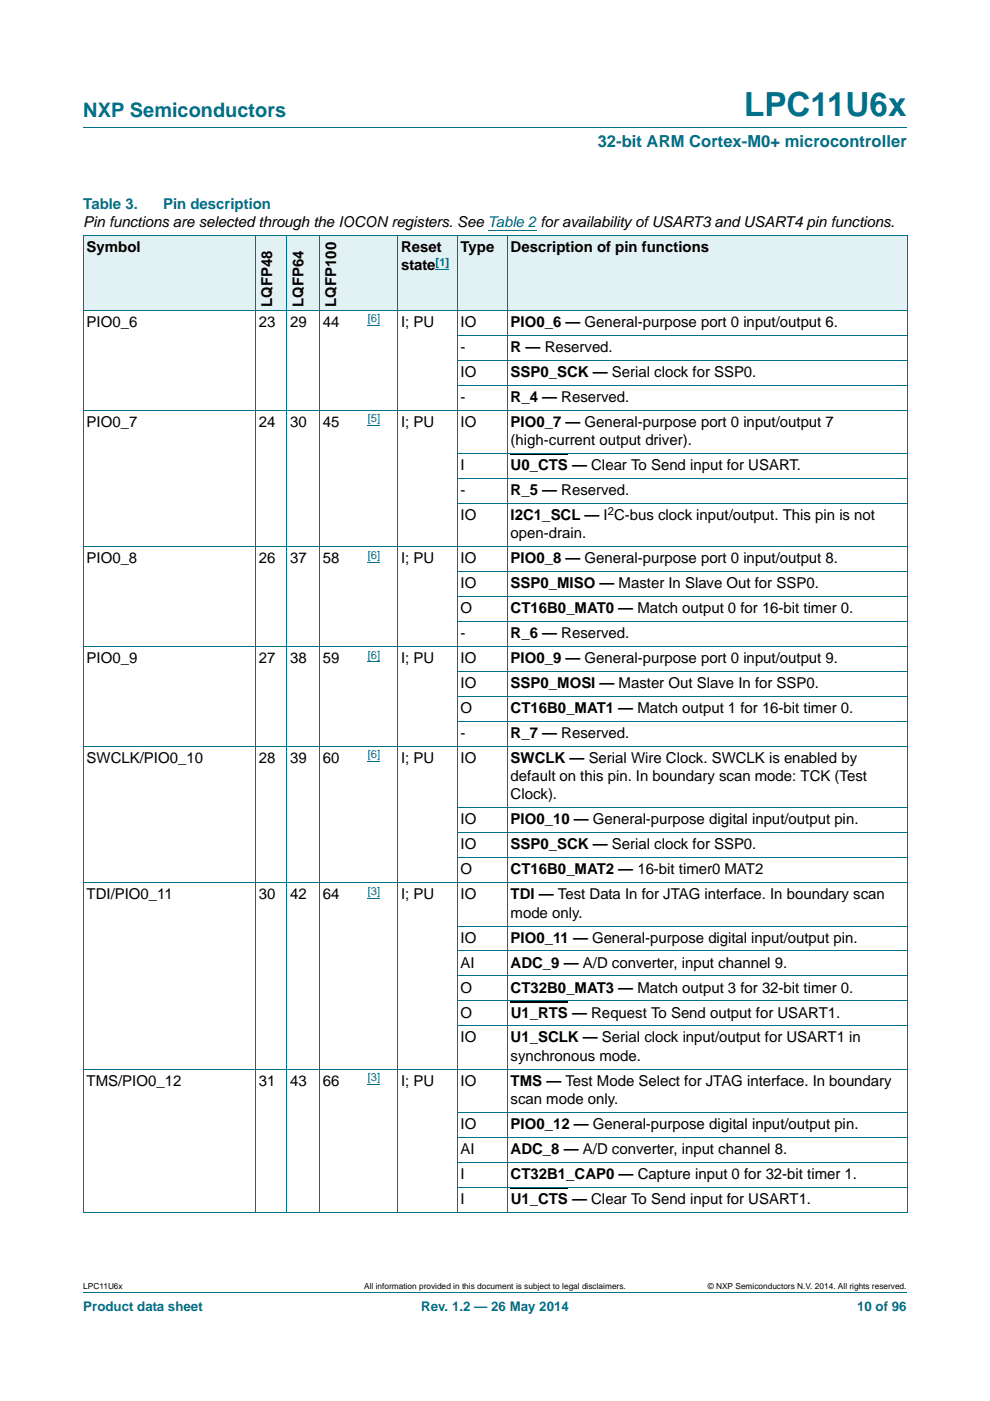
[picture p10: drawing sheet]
<svg xmlns="http://www.w3.org/2000/svg" width="210mm" height="297mm" viewBox="0 0 210 297" stroke-linecap="round" stroke-linejoin="round" font-family="sans-serif">
<defs><g id="words">
<text font-size="7" fill="#00718a" x="157.8" y="24.6">LPC11U6x</text>
<text font-size="4.2" fill="#00718a" x="17.7" y="24.9">NXP Semiconductors</text>
<text font-size="3.5" fill="#00718a" x="126.8" y="31.1">32-bit ARM Cortex-M0+ microcontroller</text>
<g font-size="3.2" fill="#00718a">
<text x="17.7" y="44.3">Table 3.</text>
<text x="34.6" y="44.3">Pin description</text>
</g>
<g font-size="3.2">
<text x="17.7" y="48.2">Pin functions are selected through the IOCON registers. See Table 2 for availability of USART3 and USART4 pin functions.</text>
<text x="18.4" y="53.4">Symbol</text>
<text x="85.1" y="53.4">Reset</text>
<text x="97.7" y="53.4">Type</text>
<text x="108.3" y="53.4">Description of pin functions</text>
<text x="85.1" y="57.3">state</text>
<text x="57.7" y="65.1" transform="rotate(-90 57.7 65.1)">LQFP48</text>
<text x="64.4" y="65.1" transform="rotate(-90 64.4 65.1)">LQFP64</text>
<text x="71.3" y="65.1" transform="rotate(-90 71.3 65.1)">LQFP100</text>
<text x="18.4" y="69.3">PIO0_6</text>
<text x="54.9" y="69.3">23</text>
<text x="61.6" y="69.3">29</text>
<text x="68.5" y="69.3">44</text>
<text x="85.1" y="69.3">I; PU</text>
<text x="97.7" y="69.3">IO</text>
<text x="108.3" y="69.3">PIO0_6 — General-purpose port 0 input/output 6.</text>
<text x="97.7" y="74.6">-</text>
<text x="108.3" y="74.6">R — Reserved.</text>
<text x="97.7" y="79.9">IO</text>
<text x="108.3" y="79.9">SSP0_SCK — Serial clock for SSP0.</text>
<text x="97.7" y="85.2">-</text>
<text x="108.3" y="85.2">R_4 — Reserved.</text>
<text x="18.4" y="90.5">PIO0_7</text>
<text x="54.9" y="90.5">24</text>
<text x="61.6" y="90.5">30</text>
<text x="68.5" y="90.5">45</text>
<text x="85.1" y="90.5">I; PU</text>
<text x="97.7" y="90.5">IO</text>
<text x="108.3" y="90.5">PIO0_7 — General-purpose port 0 input/output 7</text>
<text x="108.3" y="94.4">(high-current output driver).</text>
<text x="97.7" y="99.7">I</text>
<text x="108.3" y="99.7">U0_CTS — Clear To Send input for USART.</text>
<text x="97.7" y="104.9">-</text>
<text x="108.3" y="104.9">R_5 — Reserved.</text>
<text x="97.7" y="110.2">IO</text>
<text x="108.3" y="110.2">I2C1_SCL — I C-bus clock input/output. This pin is not</text>
<text x="18.4" y="119.4">PIO0_8</text>
<text x="54.9" y="119.4">26</text>
<text x="61.6" y="119.4">37</text>
<text x="68.5" y="119.4">58</text>
<text x="85.1" y="119.4">I; PU</text>
<text x="97.7" y="119.4">IO</text>
<text x="108.3" y="114.1">open-drain.</text>
<text x="108.3" y="119.4">PIO0_8 — General-purpose port 0 input/output 8.</text>
<text x="97.7" y="124.7">IO</text>
<text x="108.3" y="124.7">SSP0_MISO — Master In Slave Out for SSP0.</text>
<text x="97.7" y="130">O</text>
<text x="108.3" y="130">CT16B0_MAT0 — Match output 0 for 16-bit timer 0.</text>
<text x="97.7" y="135.3">-</text>
<text x="108.3" y="135.3">R_6 — Reserved.</text>
<text x="18.4" y="140.6">PIO0_9</text>
<text x="54.9" y="140.6">27</text>
<text x="61.6" y="140.6">38</text>
<text x="68.5" y="140.6">59</text>
<text x="85.1" y="140.6">I; PU</text>
<text x="97.7" y="140.6">IO</text>
<text x="108.3" y="140.6">PIO0_9 — General-purpose port 0 input/output 9.</text>
<text x="97.7" y="145.9">IO</text>
<text x="108.3" y="145.9">SSP0_MOSI — Master Out Slave In for SSP0.</text>
<text x="97.7" y="151.2">O</text>
<text x="108.3" y="151.2">CT16B0_MAT1 — Match output 1 for 16-bit timer 0.</text>
<text x="18.4" y="161.8">SWCLK/PIO0_10</text>
<text x="54.9" y="161.8">28</text>
<text x="61.6" y="161.8">39</text>
<text x="68.5" y="161.8">60</text>
<text x="85.1" y="161.8">I; PU</text>
<text x="97.7" y="156.5">-</text>
<text x="97.7" y="161.8">IO</text>
<text x="108.3" y="161.8">SWCLK — Serial Wire Clock. SWCLK is enabled by</text>
<text x="108.3" y="156.5">R_7 — Reserved.</text>
<text x="108.3" y="165.6">default on this pin. In boundary scan mode: TCK (Test</text>
<text x="108.3" y="169.5">Clock).</text>
<text x="97.7" y="174.8">IO</text>
<text x="108.3" y="174.8">PIO0_10 — General-purpose digital input/output pin.</text>
<text x="97.7" y="180.1">IO</text>
<text x="97.7" y="185.4">O</text>
<text x="108.3" y="180.1">SSP0_SCK — Serial clock for SSP0.</text>
<text x="108.3" y="185.4">CT16B0_MAT2 — 16-bit timer0 MAT2</text>
<text x="18.4" y="190.7">TDI/PIO0_11</text>
<text x="54.9" y="190.7">30</text>
<text x="61.6" y="190.7">42</text>
<text x="68.5" y="190.7">64</text>
<text x="85.1" y="190.7">I; PU</text>
<text x="97.7" y="190.7">IO</text>
<text x="108.3" y="190.7">TDI — Test Data In for JTAG interface. In boundary scan</text>
<text x="108.3" y="194.6">mode only.</text>
<text x="97.7" y="199.9">IO</text>
<text x="108.3" y="199.9">PIO0_11 — General-purpose digital input/output pin.</text>
<text x="97.7" y="205.2">AI</text>
<text x="108.3" y="205.2">ADC_9 — A/D converter, input channel 9.</text>
<text x="97.7" y="210.4">O</text>
<text x="97.7" y="215.7">O</text>
<text x="108.3" y="210.4">CT32B0_MAT3 — Match output 3 for 32-bit timer 0.</text>
<text x="108.3" y="215.7">U1_RTS — Request To Send output for USART1.</text>
<text x="97.7" y="221">IO</text>
<text x="108.3" y="221">U1_SCLK — Serial clock input/output for USART1 in</text>
<text x="108.3" y="224.9">synchronous mode.</text>
<text x="18.4" y="230.2">TMS/PIO0_12</text>
<text x="54.9" y="230.2">31</text>
<text x="61.6" y="230.2">43</text>
<text x="68.5" y="230.2">66</text>
<text x="85.1" y="230.2">I; PU</text>
<text x="97.7" y="230.2">IO</text>
<text x="108.3" y="230.2">TMS — Test Mode Select for JTAG interface. In boundary</text>
<text x="97.7" y="239.4">IO</text>
<text x="108.3" y="234.1">scan mode only.</text>
<text x="108.3" y="239.4">PIO0_12 — General-purpose digital input/output pin.</text>
<text x="97.7" y="244.6">AI</text>
<text x="108.3" y="244.6">ADC_8 — A/D converter, input channel 8.</text>
<text x="97.7" y="249.9">I</text>
<text x="108.3" y="249.9">CT32B1_CAP0 — Capture input 0 for 32-bit timer 1.</text>
<text x="97.7" y="255.2">I</text>
<text x="108.3" y="255.2">U1_CTS — Clear To Send input for USART1.</text>
</g>
<g font-size="2.8" fill="#00718a">
<text x="17.7" y="277.9">Product data sheet</text>
<text x="89.3" y="277.9">Rev. 1.2 — 26 May 2014</text>
<text x="181.8" y="277.9">10 of 96</text>
</g>
<g font-size="2.4" fill="#00f">
<text x="92.4" y="56.4">[1]</text>
<text x="78" y="68.4">[6]</text>
<text x="78" y="89.5">[5]</text>
<text x="78" y="118.4">[6]</text>
<text x="78" y="139.6">[6]</text>
<text x="78" y="160.8">[6]</text>
<text x="78" y="189.7">[3]</text>
<text x="78" y="229.2">[3]</text>
</g>
<text font-size="2.4" x="128.9" y="109.3">2</text>
<g font-size="1.8">
<text x="17.7" y="273.3">LPC11U6x</text>
<text x="77.2" y="273.3">All information provided in this document is subject to legal disclaimers.</text>
<text x="150.1" y="273.3">© NXP Semiconductors N.V. 2014. All rights reserved.</text>
</g>
</g></defs>
<path d="M17.7 27h174.6M17.7 273.9h174.6" fill="none" stroke="#00718a" stroke-width=".21"/>
<path d="M103.5 48.9h10.3M78 69.1h2.6M78 90.2h2.6M78 119.2h2.6M78 140.3h2.6M78 161.5h2.6M78 190.4h2.6M78 229.9h2.6" fill="none" stroke="#00f" stroke-width=".21"/>
<path d="M108.3 96.3h12.2M108.3 212.4h12.2M108.3 251.9h12.2" fill="none" stroke="#000" stroke-width=".34"/>
<g fill="#e2f1f4">
<path d="M17.7 49.9h36.5v15.9h-36.5z"/>
<path d="M54.2 49.9h6.6v15.9h-6.6z"/>
<path d="M60.8 49.9h6.9v15.9h-6.9z"/>
<path d="M67.7 49.9h9.6v15.9h-9.6z"/>
<path d="M77.3 49.9h19.7v15.9h-19.7z"/>
</g>
<path d="M92.4 57.1h2.9" fill="none" stroke="#00f" stroke-width=".21"/>
<g fill="#e2f1f4">
<path d="M97 49.9h10.6v15.9h-10.6z"/>
<path d="M107.6 49.9h84.9v15.9h-84.9z"/>
</g>
<g fill="none" stroke="#00718a" stroke-width=".21">
<path d="M17.6 49.9h175M17.7 50v207M54.2 49.9v207.1M60.8 49.9v207.1M67.7 49.9v207.1M84.4 49.9v207.1M97 49.9v207.1M107.6 49.9v207.1M192.5 50v207M17.6 65.8h175M96.9 71.1h95.7M96.9 76.4h95.7"/>
<path d="M17.6 87h175M96.9 81.7h95.7M96.9 96.1h95.7M17.6 115.9h175M96.9 101.4h95.7M96.9 106.7h95.7M17.6 137.1h175M96.9 121.2h95.7M96.9 126.5h95.7M96.9 131.8h95.7M17.6 158.2h175M96.9 142.4h95.7"/>
<path d="M96.9 147.6h95.7M96.9 152.9h95.7M96.9 171.3h95.7M96.9 176.6h95.7M17.6 187.2h175M96.9 181.9h95.7M96.9 196.3h95.7M96.9 201.6h95.7M96.9 206.9h95.7M96.9 212.2h95.7M96.9 217.5h95.7M17.6 226.7h175"/>
<path d="M96.9 235.8h95.7M17.6 257h175M96.9 241.1h95.7M96.9 246.4h95.7M96.9 251.7h95.7"/>
</g>
<use href="#words"/>
</svg>
